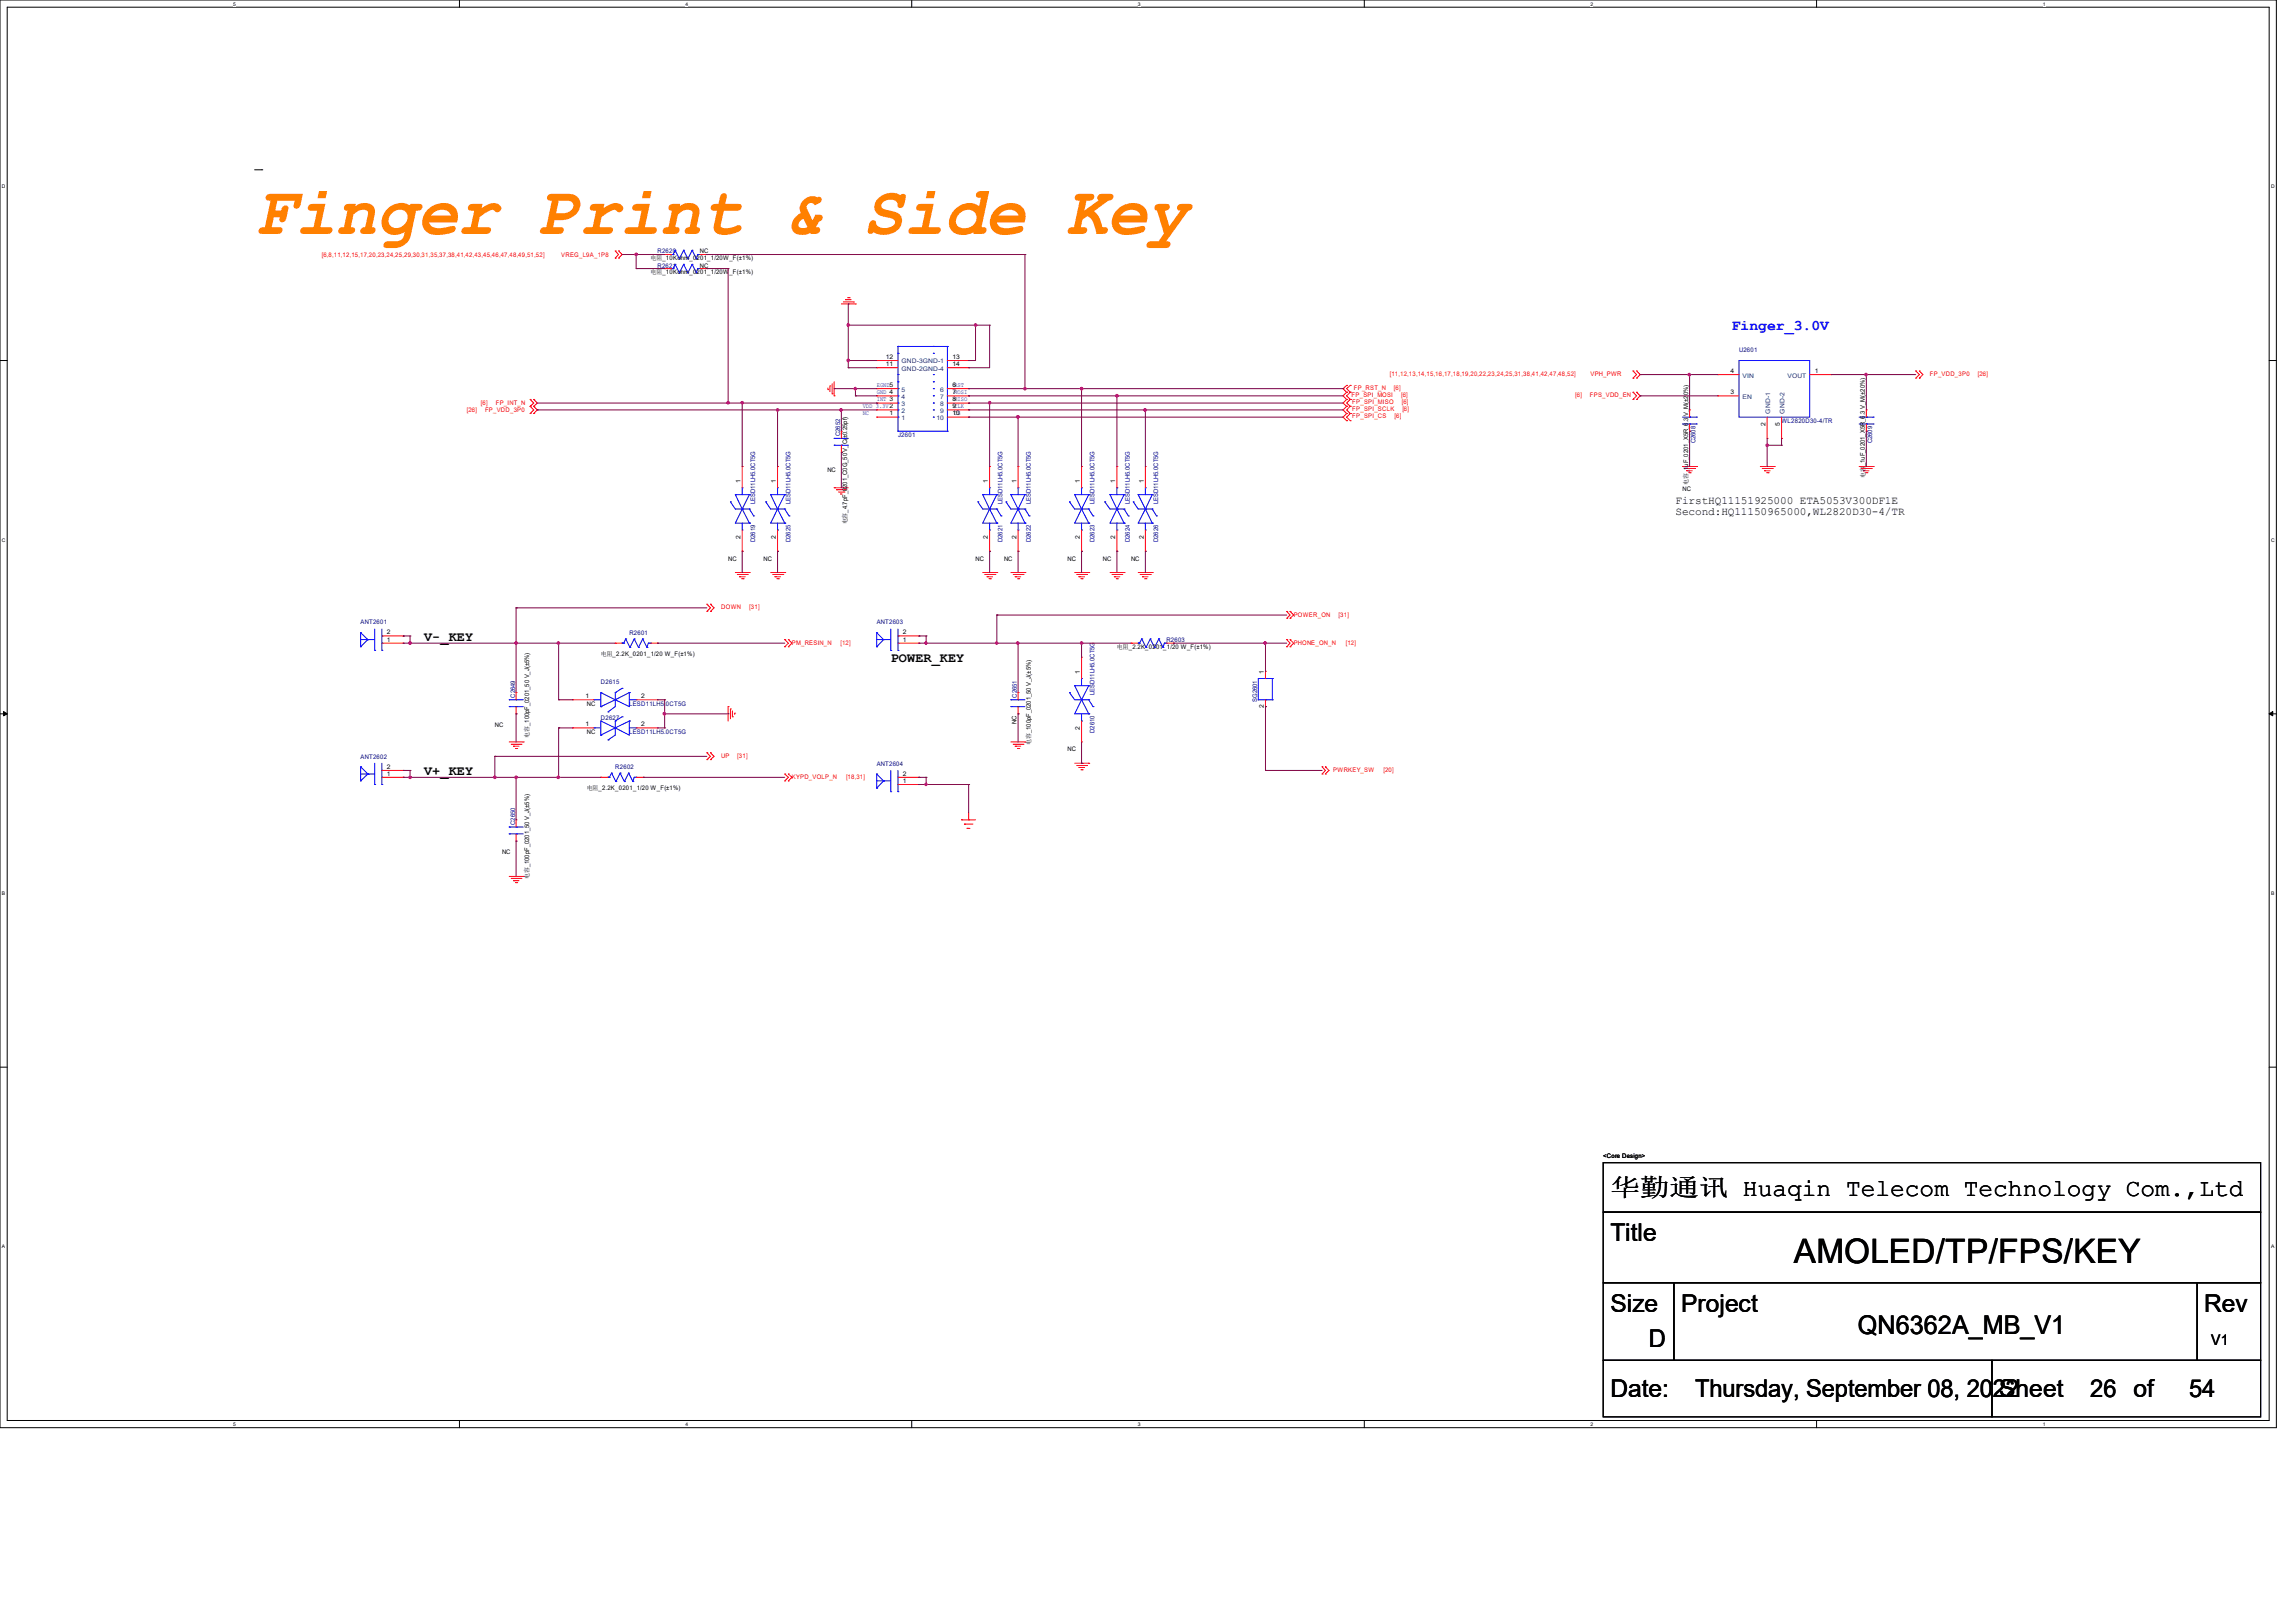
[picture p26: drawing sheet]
<svg xmlns="http://www.w3.org/2000/svg" width="297mm" height="210mm" viewBox="0 0 297 210" stroke-linecap="round" stroke-linejoin="round" font-family="sans-serif">
<defs><g id="words">
<text font-size="8.8" fill="#ff8000" x="32.9" y="30.3">Finger Print &amp; Side Key</text>
<text font-size="4.4" x="232.1" y="163.5">AMOLED/TP/FPS/KEY</text>
<text font-size="3.3" x="240.3" y="172.6">QN6362A_MB_V1</text>
<g font-size="3.2">
<text x="208.3" y="154.8">华勤通讯 Huaqin Telecom Technology Com.,Ltd</text>
<text x="208.3" y="160.6">Title</text>
<text x="208.3" y="169.7">Size</text>
<text x="217.5" y="169.7">Project</text>
<text x="285.1" y="169.7">Rev</text>
<text x="213.3" y="174.3">D</text>
<text x="208.3" y="180.7">Date:</text>
<text x="219.3" y="180.7">Thursday, September 08, 2022</text>
<text x="258.6" y="180.7">Sheet</text>
<text x="270.4" y="180.7">26 of</text>
<text x="283.2" y="180.7">54</text>
</g>
<text font-size="1.9" fill="#00f" x="224" y="42.8">Finger_3.0V</text>
<text font-size="1.9" x="286.1" y="174.1">V1</text>
<g font-size="1.7">
<text x="54.9" y="82.9">V-_KEY</text>
<text x="115.2" y="85.6">POWER_KEY</text>
<text x="54.9" y="100.2">V+_KEY</text>
</g>
<g font-size="1.4">
<text x="216.7" y="65.2">FirstHQ11151925000 ETA5053V300DF1E</text>
<text x="216.7" y="66.6">Second:HQ11150965000,WL2820D30-4/TR</text>
</g>
<g font-size=".8" fill="#f00">
<text x="41.6" y="33.2">[6,8,11,12,15,17,20,23,24,25,29,30,31,35,37,38,41,42,43,45,46,47,48,49,51,52]</text>
<text x="72.6" y="33.2">VREG_L9A_1P8</text>
<text x="60.4" y="53.3">[26]</text>
<text x="62.2" y="52.4">[6]</text>
<text x="62.7" y="53.3">FP_VDD_3P0</text>
<text x="64.1" y="52.4">FP_INT_N</text>
<text x="174.8" y="51.3">FP_SPI_MOSI</text>
<text x="174.9" y="52.2">FP_SPI_MISO</text>
<text x="174.9" y="53.2">FP_SPI_SCLK</text>
<text x="175.1" y="50.4">FP_RST_N</text>
<text x="179.8" y="48.7">[11,12,13,14,15,16,17,18,19,20,22,23,24,25,31,38,41,42,47,48,52]</text>
<text x="180.3" y="50.4">[6]</text>
<text x="181.2" y="51.3">[6]</text>
<text x="181.3" y="52.2">[6]</text>
<text x="181.4" y="53.2">[6]</text>
<text x="203.8" y="51.4">[6]</text>
<text x="205.7" y="51.4">FPS_VDD_EN</text>
<text x="205.8" y="48.7">VPH_PWR</text>
<text x="249.7" y="48.7">FP_VDD_3P0</text>
<text x="255.8" y="48.7">[26]</text>
<text x="174.9" y="54.1">FP_SPI_CS</text>
<text x="180.4" y="54.1">[6]</text>
<text x="93.3" y="78.9">DOWN</text>
<text x="96.9" y="78.9">[31]</text>
<text x="102.5" y="83.4">PM_RESIN_N</text>
<text x="108.7" y="83.4">[12]</text>
<text x="167.4" y="83.4">PHONE_ON_N</text>
<text x="167.4" y="79.8">POWER_ON</text>
<text x="173.2" y="79.8">[31]</text>
<text x="174.1" y="83.4">[12]</text>
<text x="93.3" y="98.1">UP</text>
<text x="95.4" y="98.1">[31]</text>
<text x="102.5" y="100.8">KYPD_VOLP_N</text>
<text x="109.4" y="100.8">[18,31]</text>
<text x="172.5" y="99.9">PWRKEY_SW</text>
<text x="179" y="99.9">[20]</text>
</g>
<g font-size=".8">
<text x="84.2" y="33.7">电阻_10Kohm_0201_1/20W_F(±1%)</text>
<text x="84.2" y="35.5">电阻_10Kohm_0201_1/20W_F(±1%)</text>
<text x="90.5" y="32.8">NC</text>
<text x="90.5" y="34.6">NC</text>
<text x="114.6" y="47.4">11</text>
<text x="114.6" y="46.4">12</text>
<text x="123.2" y="47.4">14</text>
<text x="123.2" y="46.4">13</text>
<text x="115.1" y="53.8">1</text>
<text x="123.2" y="51.9">8MISO</text>
<text x="123.2" y="52.8">9CLK</text>
<text x="123.2" y="51">7MOSI</text>
<text x="123.2" y="50.1">6RST</text>
<text x="123.2" y="53.8">10</text>
<text x="223.9" y="51">3</text>
<text x="223.9" y="48.3">4</text>
<text x="234.8" y="48.3">1</text>
<text x="228.4" y="55.1" transform="rotate(-90 228.4 55.1)">2</text>
<text x="230.2" y="55.1" transform="rotate(-90 230.2 55.1)">5</text>
<text x="95.8" y="62.5" transform="rotate(-90 95.8 62.5)">1</text>
<text x="100.4" y="62.5" transform="rotate(-90 100.4 62.5)">1</text>
<text x="107" y="61.1">NC</text>
<text x="127.8" y="62.5" transform="rotate(-90 127.8 62.5)">1</text>
<text x="131.5" y="62.5" transform="rotate(-90 131.5 62.5)">1</text>
<text x="139.7" y="62.5" transform="rotate(-90 139.7 62.5)">1</text>
<text x="144.3" y="62.5" transform="rotate(-90 144.3 62.5)">1</text>
<text x="147.9" y="62.5" transform="rotate(-90 147.9 62.5)">1</text>
<text x="217.6" y="63.6">NC</text>
<text x="218.4" y="62.7" transform="rotate(-90 218.4 62.7)">电容_1uF_0201_X5R_6.3 V_M(±20%)</text>
<text x="241.3" y="61.8" transform="rotate(-90 241.3 61.8)">电容_1uF_0201_X5R_6.3 V_M(±20%)</text>
<text x="95.8" y="69.7" transform="rotate(-90 95.8 69.7)">2</text>
<text x="100.4" y="69.7" transform="rotate(-90 100.4 69.7)">2</text>
<text x="109.6" y="67.9" transform="rotate(-90 109.6 67.9)">电容_4.7pF_0201_C0G_50 V_C(±0.25pf)</text>
<text x="127.8" y="69.7" transform="rotate(-90 127.8 69.7)">2</text>
<text x="131.5" y="69.7" transform="rotate(-90 131.5 69.7)">2</text>
<text x="139.7" y="69.7" transform="rotate(-90 139.7 69.7)">2</text>
<text x="144.3" y="69.7" transform="rotate(-90 144.3 69.7)">2</text>
<text x="147.9" y="69.7" transform="rotate(-90 147.9 69.7)">2</text>
<text x="94.2" y="72.6">NC</text>
<text x="98.8" y="72.6">NC</text>
<text x="126.2" y="72.6">NC</text>
<text x="129.9" y="72.6">NC</text>
<text x="138.1" y="72.6">NC</text>
<text x="142.7" y="72.6">NC</text>
<text x="146.3" y="72.6">NC</text>
<text x="50" y="83">1</text>
<text x="50" y="82.1">2</text>
<text x="116.8" y="83">1</text>
<text x="116.8" y="82.1">2</text>
<text x="144.5" y="84">电阻_2.2K_0201_1/20 W_F(±1%)</text>
<text x="77.7" y="84.9">电阻_2.2K_0201_1/20 W_F(±1%)</text>
<text x="139.7" y="87.2" transform="rotate(-90 139.7 87.2)">1</text>
<text x="163.5" y="87.2" transform="rotate(-90 163.5 87.2)">1</text>
<text x="64" y="94.1">NC</text>
<text x="68.5" y="95.5" transform="rotate(-90 68.5 95.5)">电容_100pF_0201_50 V_J(±5%)</text>
<text x="75.7" y="90.3">1</text>
<text x="75.7" y="94">1</text>
<text x="75.9" y="91.3">NC</text>
<text x="75.9" y="95">NC</text>
<text x="82.9" y="90.3">2</text>
<text x="82.9" y="94">2</text>
<text x="131.5" y="93.7" transform="rotate(-90 131.5 93.7)">NC</text>
<text x="139.7" y="94.4" transform="rotate(-90 139.7 94.4)">2</text>
<text x="163.5" y="91.7" transform="rotate(-90 163.5 91.7)">2</text>
<text x="50" y="100.4">1</text>
<text x="50" y="99.5">2</text>
<text x="116.8" y="101.3">1</text>
<text x="116.8" y="100.4">2</text>
<text x="133.3" y="96.4" transform="rotate(-90 133.3 96.4)">电容_100pF_0201_50 V_J(±5%)</text>
<text x="138.1" y="97.2">NC</text>
<text x="75.9" y="102.3">电阻_2.2K_0201_1/20 W_F(±1%)</text>
<text x="64.9" y="110.5">NC</text>
<text x="68.5" y="113.7" transform="rotate(-90 68.5 113.7)">电容_100pF_0201_50 V_J(±5%)</text>
<text x="207.4" y="149.8">&lt;Core Design&gt;</text>
</g>
<g font-size=".8" fill="#000080">
<text x="85.1" y="32.8">R2620</text>
<text x="85.1" y="34.6">R2621</text>
<text x="225" y="45.6">U2601</text>
<text x="111.6" y="52.8">VDD 3.3V2</text>
<text x="111.6" y="53.7">NC</text>
<text x="113.4" y="50.1">EGND5</text>
<text x="113.4" y="51">GND 4</text>
<text x="113.4" y="51.9">INT 3</text>
<text x="123.4" y="53.7">CS</text>
<text x="108.7" y="56.4" transform="rotate(-90 108.7 56.4)">C2652</text>
<text x="116.2" y="56.6">J2601</text>
<text x="219.3" y="57.4" transform="rotate(-90 219.3 57.4)">C2608</text>
<text x="230.4" y="54.8">WL2820D30-4/TR</text>
<text x="242.2" y="57.4" transform="rotate(-90 242.2 57.4)">C2609</text>
<text x="97.7" y="65.2" transform="rotate(-90 97.7 65.2)">LESD11LH5.0CT5G</text>
<text x="102.3" y="65.2" transform="rotate(-90 102.3 65.2)">LESD11LH5.0CT5G</text>
<text x="129.7" y="65.2" transform="rotate(-90 129.7 65.2)">LESD11LH5.0CT5G</text>
<text x="133.3" y="65.2" transform="rotate(-90 133.3 65.2)">LESD11LH5.0CT5G</text>
<text x="141.6" y="65.2" transform="rotate(-90 141.6 65.2)">LESD11LH5.0CT5G</text>
<text x="146.2" y="65.2" transform="rotate(-90 146.2 65.2)">LESD11LH5.0CT5G</text>
<text x="149.8" y="65.2" transform="rotate(-90 149.8 65.2)">LESD11LH5.0CT5G</text>
<text x="97.7" y="70.1" transform="rotate(-90 97.7 70.1)">D2619</text>
<text x="102.3" y="70.1" transform="rotate(-90 102.3 70.1)">D2625</text>
<text x="129.7" y="70.1" transform="rotate(-90 129.7 70.1)">D2621</text>
<text x="133.3" y="70.1" transform="rotate(-90 133.3 70.1)">D2622</text>
<text x="141.6" y="70.1" transform="rotate(-90 141.6 70.1)">D2623</text>
<text x="146.2" y="70.1" transform="rotate(-90 146.2 70.1)">D2624</text>
<text x="149.8" y="70.1" transform="rotate(-90 149.8 70.1)">D2626</text>
<text x="46.7" y="80.8">ANT2601</text>
<text x="81.4" y="82.2">R2601</text>
<text x="113.4" y="80.8">ANT2603</text>
<text x="150.9" y="83.1">R2603</text>
<text x="77.7" y="88.6">D2615</text>
<text x="141.6" y="89.9" transform="rotate(-90 141.6 89.9)">LESD11LH5.0CT5G</text>
<text x="66.6" y="90.3" transform="rotate(-90 66.6 90.3)">C2649</text>
<text x="77.7" y="93.1">D2627</text>
<text x="81.4" y="91.3">LESD11LH5.0CT5G</text>
<text x="81.4" y="95">LESD11LH5.0CT5G</text>
<text x="131.5" y="90.3" transform="rotate(-90 131.5 90.3)">C2651</text>
<text x="141.6" y="94.8" transform="rotate(-90 141.6 94.8)">D2610</text>
<text x="162.6" y="90.8" transform="rotate(-90 162.6 90.8)">SG2601</text>
<text x="46.7" y="98.2">ANT2602</text>
<text x="79.6" y="99.5">R2602</text>
<text x="113.4" y="99.1">ANT2604</text>
<text x="66.6" y="106.7" transform="rotate(-90 66.6 106.7)">C2650</text>
</g>
<g font-size=".8" fill="#004080">
<text x="116.6" y="48">GND-2GND-4</text>
<text x="116.6" y="47">GND-3GND-1</text>
<text x="116.6" y="53.4">2</text>
<text x="116.6" y="52.5">3</text>
<text x="116.6" y="51.6">4</text>
<text x="116.6" y="50.7">5</text>
<text x="121.6" y="52.5">8</text>
<text x="121.6" y="53.4">9</text>
<text x="121.6" y="51.6">7</text>
<text x="121.6" y="50.7">6</text>
<text x="225.4" y="51.6">EN</text>
<text x="225.4" y="48.9">VIN</text>
<text x="229" y="53.5" transform="rotate(-90 229 53.5)">GND-1</text>
<text x="230.8" y="53.5" transform="rotate(-90 230.8 53.5)">GND-2</text>
<text x="231.2" y="48.9">VOUT</text>
<text x="116.6" y="54.4">1</text>
<text x="121.2" y="54.4">10</text>
</g>
<g font-size=".6">
<text x="30.2" y=".7">5</text>
<text x="88.7" y=".7">4</text>
<text x="147.2" y=".7">3</text>
<text x="205.7" y=".7">2</text>
<text x="264.2" y=".7">1</text>
<text x=".3" y="24.4">D</text>
<text x="293.8" y="24.4">D</text>
<text x=".3" y="70.1">C</text>
<text x="293.8" y="70.1">C</text>
<text x=".3" y="115.8">B</text>
<text x="293.8" y="115.8">B</text>
<text x=".3" y="161.5">A</text>
<text x="293.8" y="161.5">A</text>
<text x="30.2" y="184.5">5</text>
<text x="88.7" y="184.5">4</text>
<text x="147.2" y="184.5">3</text>
<text x="205.7" y="184.5">2</text>
<text x="264.2" y="184.5">1</text>
</g>
</g></defs>
<path d="M0 0h294.5v184.7h-294.5zM.9 .9h292.6v182.9h-292.6z" fill="none" stroke="#000" stroke-width=".13"/>
<g fill="#fff">
<path d="M30.2 .1h.3v.7h-.3z"/>
<path d="M30.2 183.9h.3v.8h-.3z"/>
</g>
<path d="M59.4 0v.9M59.4 183.8v.9" fill="none" stroke="#000" stroke-width=".13"/>
<g fill="#fff">
<path d="M88.7 .1h.3v.7h-.3z"/>
<path d="M88.7 183.9h.3v.8h-.3z"/>
</g>
<path d="M117.9 0v.9M117.9 183.8v.9" fill="none" stroke="#000" stroke-width=".13"/>
<g fill="#fff">
<path d="M147.2 .1h.3v.7h-.3z"/>
<path d="M147.2 183.9h.3v.8h-.3z"/>
</g>
<path d="M176.5 0v.9M176.5 183.8v.9" fill="none" stroke="#000" stroke-width=".13"/>
<g fill="#fff">
<path d="M205.7 .1h.4v.7h-.4z"/>
<path d="M205.7 183.9h.4v.8h-.4z"/>
</g>
<path d="M235 0v.9M235 183.8v.9" fill="none" stroke="#000" stroke-width=".13"/>
<g fill="#fff">
<path d="M264.2 .1h.4v.7h-.4z"/>
<path d="M264.2 183.9h.4v.8h-.4z"/>
<path d="M.3 23.8h.4v.7h-.4z"/>
<path d="M293.8 23.8h.5v.7h-.5z"/>
<path d="M.3 69.5h.4v.7h-.4z"/>
<path d="M293.8 69.5h.5v.7h-.5z"/>
</g>
<path d="M0 46.7h.9M293.5 46.7h1" fill="none" stroke="#000" stroke-width=".13"/>
<g fill="#fff">
<path d="M.3 115.2h.4v.8h-.4z"/>
<path d="M293.8 115.2h.4v.8h-.4z"/>
</g>
<path d="M0 92.4h.9M293.5 92.4h1" fill="none" stroke="#000" stroke-width=".13"/>
<path d="M.5 92.1l.4 .3-.4 .2zM293.5 92.4l.5-.3v.5z" fill="#000" stroke="#000" stroke-width=".13"/>
<g fill="#fff">
<path d="M.3 161h.3v.7h-.3z"/>
<path d="M293.8 161h.4v.7h-.4z"/>
</g>
<path d="M32.9 22h1M33.9 22h.1M0 138.1h.9M293.5 138.1h1M207.4 156.8h85v9.2h-85zM207.4 150.5h85v6.3h-85zM207.4 166h9.1v10h-9.1zM207.4 176h50.3v7.3h-50.3zM216.5 166h67.7v10h-67.7zM257.7 176h34.7v7.3h-34.7zM284.2 166h8.2v10h-8.2z" fill="none" stroke="#000" stroke-width=".13"/>
<g fill="none" stroke="#f00" stroke-width=".13">
<path d="M79.6 32.5l.4 .4-.4 .5M79.6 32.5h.1M79.6 33.4h.1M80 32.5l.5 .4-.5 .5M80 33.4h.1M80 32.5h.1M86 32.9h.1M86 34.8h.1M86 32.9h.9M86 34.8h.9M90.6 32.9h.8M90.6 34.8h.8"/>
<path d="M91.4 32.9h.1M91.4 34.8h.1M108.8 39.3h1.9M109.1 39.1h1.3M109.4 38.8h.1M109.4 38.8h.7M109.6 38.5h.3M109.9 38.5h.1M110.4 39.1h.1M110.7 39.3h.1M68.6 52.6h.1M68.6 51.7h.1"/>
<path d="M68.6 53.5h.1M68.6 51.7l.4 .5-.4 .4M68.6 52.6l.4 .4-.4 .5M69 51.7l.5 .5-.5 .4M69 52.6l.5 .4-.5 .5M69 51.7h.1M69 52.6h.1M69 53.5h.1M107.1 50.4h.1M107.1 50.2v.2M107.4 50h.1M107.4 50v.7"/>
<path d="M107.7 51h.1M107.7 49.7v1.3M107.9 51.2h.1M107.9 49.4v1.8M108.8 55.8h.1M108.8 58.5h.1M108.8 55.8v.9M108.8 57.6v.9M113.4 51.2h2.8M113.4 54h2.8M113.4 53h2.8M113.4 52.2h2.8"/>
<path d="M113.4 50.3h2.8M113.4 47.6h2.8M113.4 46.7h2.8M113.4 54h.1M113.4 53h.1M113.4 52.2h.1M113.4 51.2h.1M113.4 50.3h.1M113.4 47.6h.1M113.4 46.7h.1M122.6 51.2h2.7M122.6 54h2.7"/>
<path d="M122.6 53h2.7M122.6 52.2h2.7M122.6 50.3h2.7M122.6 47.6h2.7M122.6 46.7h2.7M125.3 52.2h.1M125.3 53h.1M125.3 54h.1M125.3 51.2h.1M125.3 50.3h.1M125.3 47.6h.1M125.3 46.7h.1"/>
<path d="M174.2 49.9h.1M174.2 50.8h.1M174.2 51.7h.1M174.2 52.6h.1M174.2 53.5h.1M174.2 54.4h.1M174.2 49.9l-.5 .4 .5 .5M174.2 50.8l-.5 .4 .5 .5M174.2 51.7l-.5 .5 .5 .4M174.2 52.6l-.5 .4 .5 .5M174.2 53.5l-.5 .5 .5 .4M174.7 49.9l-.5 .4 .5 .5"/>
<path d="M174.7 50.8l-.5 .4 .5 .5M174.7 51.7l-.5 .5 .5 .4M174.7 52.6l-.5 .4 .5 .5M174.7 53.5l-.5 .5 .5 .4M174.7 50.8h.1M174.7 49.9h.1M174.7 51.7h.1M174.7 52.6h.1M174.7 53.5h.1M174.7 54.4h.1M211.2 48h.1M211.2 48.9h.1"/>
<path d="M211.2 50.8h.1M211.2 51.7h.1M211.2 48l.5 .5-.5 .4M211.2 50.8l.5 .4-.5 .5M211.7 48.9h.1M211.7 48h.1M211.7 51.7h.1M211.7 50.8h.1M211.7 48l.5 .5-.5 .4M211.7 50.8l.5 .4-.5 .5M218.6 55.8h.1M218.6 53h.1"/>
<path d="M218.6 53v1M218.6 54.9v.9M222.2 48.5h2.8M222.2 51.2h2.8M222.2 51.2h.1M222.2 48.5h.1M228.6 56.7h.1M228.6 54v2.7M230.5 56.7h.1M230.5 54v2.7M234.1 48.5h2.8M236.9 48.5h.1"/>
<path d="M241.4 55.8h.1M241.4 53h.1M241.4 53v1M241.4 54.9v.9M247.8 48.9h.1M247.8 48h.1M247.8 48l.5 .5-.5 .4M248.3 48.9h.1M248.3 48h.1M248.3 48l.5 .5-.5 .4M91.4 78.2l.5 .5-.5 .4M91.4 79.1h.1"/>
<path d="M91.4 78.2h.1M91.9 79.1h.1M91.9 78.2h.1M91.9 78.2l.5 .5-.5 .4M95.1 74.1h1.8M95.4 74.3h1.3M95.7 74.6h.7M95.7 74.6h.1M95.9 74.9h.2M96 60.4h.1M96 71.3h.1M96 60.4v2.7"/>
<path d="M96 68.6v2.7M96.1 74.9h.1M96.7 74.3h.1M96.9 74.1h.1M99.7 74.1h1.8M99.9 74.3h1.4M100.2 74.6h.1M100.2 74.6h.8M100.5 74.9h.2M100.6 60.4h.1M100.6 71.3h.1M100.6 60.4v2.7"/>
<path d="M100.6 68.6v2.7M100.7 74.9h.1M101.3 74.3h.1M101.5 74.1h.1M107.9 63.1h.1M107.9 63.1h1.8M108.2 63.4h.1M108.2 63.4h1.3M108.5 63.7h.7M108.8 63.9h.1M109.2 63.7h.1M127.1 74.1h1.8"/>
<path d="M127.4 74.3h1.3M127.7 74.6h.7M127.7 74.6h.1M127.9 74.9h.2M128 60.4h.1M128 71.3h.1M128 60.4v2.7M128 68.6v2.7M128.1 74.9h.1M128.7 74.3h.1M128.9 74.1h.1M130.8 74.1h1.8"/>
<path d="M131.1 74.3h1.2M131.3 74.6h.1M131.3 74.6h.7M131.6 74.9h.2M131.7 60.4h.1M131.7 71.3h.1M131.7 60.4v2.7M131.7 68.6v2.7M131.8 74.9h.1M132.3 74.3h.1M132.6 74.1h.1M139 74.1h1.8"/>
<path d="M139.3 74.3h1.2M139.6 74.6h.7M139.6 74.6h.1M139.8 74.9h.2M139.9 60.4h.1M139.9 71.3h.1M139.9 60.4v2.7M139.9 68.6v2.7M140 74.9h.1M140.5 74.3h.1M140.8 74.1h.1M143.6 74.1h1.8"/>
<path d="M143.8 74.3h1.3M144.1 74.6h.1M144.1 74.6h.8M144.4 74.9h.2M144.5 60.4h.1M144.5 71.3h.1M144.5 60.4v2.7M144.5 68.6v2.7M144.6 74.9h.1M145.1 74.3h.1M145.4 74.1h.1M147.2 74.1h1.9"/>
<path d="M147.5 74.3h1.3M147.8 74.6h.7M147.8 74.6h.1M148 74.9h.3M148.2 60.4h.1M148.2 71.3h.1M148.2 60.4v2.7M148.2 68.6v2.7M148.3 74.9h.1M148.8 74.3h.1M149.1 74.1h.1M166.5 79.1h.1"/>
<path d="M166.5 79.1l.4 .5-.4 .4M166.9 79.1l.4 .5-.4 .4M166.9 79.1h.1M217.6 60.4h1.9M217.9 60.6h1.3M218.2 60.9h.1M218.2 60.9h.7M218.5 61.2h.2M218.7 61.2h.1M219.2 60.6h.1M219.5 60.4h.1M227.7 60.4h1.8"/>
<path d="M228 60.6h1.3M228.3 60.9h.1M228.3 60.9h.7M228.5 61.2h.2M228.7 61.2h.1M229.3 60.6h.1M229.5 60.4h.1M240.5 60.4h1.8M240.8 60.6h1.3M241 60.9h.8M241 60.9h.1M241.3 61.2h.2"/>
<path d="M241.5 61.2h.1M242.1 60.6h.1M242.3 60.4h.1M49.4 83.2h2.8M49.4 82.3h2.8M49.4 99.7h2.8M52.2 83.2h.1M52.2 82.3h.1M52.2 99.7h.1M65.9 96h1.8M66.1 96.3h1.3M66.4 96.6h.1"/>
<path d="M66.4 96.6h.7M66.7 96.9h.1M66.8 89.6h.1M66.8 92.4h.1M66.8 89.6v1M66.8 91.4v1M66.8 96.9h.1M67.4 96.3h.1M67.7 96h.1M74.1 90.6h.1M74.1 94.2h.1M74.1 90.6h2.7"/>
<path d="M74.1 94.2h2.7M79.6 83.2h.9M79.6 83.2h.1M82.3 90.6h2.7M82.3 94.2h2.7M84.2 83.2h.8M85 83.2h.1M85 90.6h.1M85 94.2h.1M91.4 97.4l.5 .5-.5 .4M91.4 98.3h.1M91.4 97.4h.1"/>
<path d="M91.9 98.3h.1M91.9 97.4h.1M91.9 97.4l.5 .5-.5 .4M94.2 91.4h.1M94.2 91.4v1.9M94.5 91.7h.1M94.5 91.7v1.3M94.7 92.8h.1M94.7 92v.8M95 92.3h.1M95 92.3v.2M101.5 82.8l.5 .4-.5 .5"/>
<path d="M101.5 83.7h.1M101.5 82.8h.1M102 83.7h.1M102 82.8h.1M102 82.8l.4 .4-.4 .5M116.2 83.2h2.7M116.2 82.3h2.7M118.9 83.2h.1M118.9 82.3h.1M130.8 96h1.8M131.1 96.3h1.2M131.3 96.6h.1"/>
<path d="M131.3 96.6h.7M131.6 96.9h.2M131.7 89.6h.1M131.7 92.4h.1M131.7 89.6v1M131.7 91.4v1M131.8 96.9h.1M132.3 96.3h.1M132.6 96h.1M139 98.8h1.8M139.3 99.1h1.2M139.6 99.3h.7"/>
<path d="M139.6 99.3h.1M139.8 99.6h.2M139.9 85h.1M139.9 96h.1M139.9 85v2.8M139.9 93.3v2.7M140 99.6h.1M140.5 99.1h.1M140.8 98.8h.1M146.3 83.2h.9M146.3 83.2h.1M150.9 83.2h.9"/>
<path d="M151.8 83.2h.1M163.7 91.4h.1M163.7 86.9h.1M163.7 86.9v.9M163.7 90.6v.8M166.5 83.7h.1M166.5 82.8h.1M166.5 80h.1M166.5 82.8l.4 .4-.4 .5M166.9 82.8l.4 .4-.4 .5M166.9 83.7h.1M166.9 82.8h.1"/>
<path d="M166.9 80h.1M171 99.2h.1M171 99.2l.4 .5-.4 .5M171.4 99.2h.1M171.5 99.2l.4 .5-.4 .5M49.4 100.6h2.8M52.2 100.6h.1M65.9 113.4h1.8M66.1 113.7h1.3M66.4 114h.1M66.4 114h.7M66.7 114.2h.1"/>
<path d="M66.8 106.1h.1M66.8 108.8h.1M66.8 106.1v.9M66.8 107.9v.9M66.8 114.2h.1M67.4 113.7h.1M67.7 113.4h.1M77.7 100.6h1M77.7 100.6h.1M82.3 100.6h.9M83.2 100.6h.1M101.5 100.2l.5 .4-.5 .4"/>
<path d="M101.5 101h.1M101.5 100.2h.1M102 101h.1M102 100.2h.1M102 100.2l.4 .4-.4 .4M116.2 100.6h2.7M116.2 101.5h2.7M118.9 101.5h.1M118.9 100.6h.1M124.4 106.1h.1M124.4 106.1h1.8M124.8 106.6h1.1"/>
<path d="M124.8 106.6h.1M125.1 107.2h.4M125.1 107.2h.1M125.3 106.1h.1M125.3 105.2v.9M171 100.2h.1M171.4 100.2h.1"/>
</g>
<g fill="none" stroke="#00f" stroke-width=".13">
<path d="M86.9 32.9h.2M86.9 34.8h.2M86.9 32.9h.1M86.9 34.8h.1M87.1 32.9h.1M87.1 34.8h.1M87.3 32.4l.6 1.1M87.3 34.2l.6 1.1M87.3 32.4h.1M87.3 34.2h.1M87.3 32.4l-.2 .5M87.3 34.2l-.2 .6"/>
<path d="M87.9 33.5h.1M87.9 35.3h.1M88.4 32.4h.1M88.4 34.2h.1M88.4 32.4l-.5 1.1M88.4 34.2l-.5 1.1M88.4 32.4l.6 1.1M88.4 34.2l.6 1.1M89 33.5h.1M89 35.3h.1M89.5 32.4l.6 1.1M89.5 34.2l.6 1.1"/>
<path d="M89.5 32.4h.1M89.5 34.2h.1M89.5 32.4l-.5 1.1M89.5 34.2l-.5 1.1M90.1 33.5h.1M90.1 35.3h.1M90.3 32.9h.3M90.3 34.8h.3M90.3 32.9h.1M90.3 34.8h.1M90.3 32.9l-.2 .6M90.3 34.8l-.2 .5"/>
<path d="M90.6 32.9h.1M90.6 34.8h.1M107.9 56.7h.1M107.9 57.6h.1M107.9 56.7h1.8M107.9 57.6h1.8M108.8 56.7h.1M108.8 57.6h.1M116.2 44.8h6.4M116.2 44.8h.1M116.2 45.7h.1M116.2 48.5h.1"/>
<path d="M116.2 49.4h.1M116.2 50.3h.1M116.2 51.2h.1M116.2 52.2h.1M116.2 53h.1M116.2 54h.1M116.2 55.8h.1M116.2 44.8v11M116.2 55.8h6.4M120.7 44.8h.1M120.7 45.7h.1M120.7 48.5h.1"/>
<path d="M120.7 49.4h.1M120.7 50.3h.1M120.7 51.2h.1M120.7 52.2h.1M120.7 53h.1M120.7 54h.1M122.6 55.8h.1M122.6 44.8h.1M122.6 44.8v11M217.6 54.9h1.9M217.6 54h1.9M218.6 54.9h.1"/>
<path d="M218.6 54h.1M219.5 54.9h.1M219.5 54h.1M225 46.7h9.1v7.3h-9.1zM240.5 54.9h1.8M240.5 54h1.8M241.4 54.9h.1M241.4 54h.1M242.3 54.9h.1M242.3 54h.1M94.5 64.9h.1M94.5 64.9l.6 1h1.8"/>
<path d="M95.1 64h1.8M95.1 64l.9 1.9M95.1 64h.1M96 65.9h.1M96 63.1h.1M96 68.6h.1M96 63.1v.9M96 67.7v.9M96 65.9l.9 1.8M96 65.9l-.9 1.8h1.8M96.9 64h.1M96.9 65.9h.1"/>
<path d="M96.9 67.7h.1M96.9 65.9l.6 .9M96.9 64l-.9 1.9M97.5 66.8h.1M99.1 64.9h.1M99.1 64.9l.6 1h1.8M99.7 64l.9 1.9M99.7 64h.1M99.7 64h1.8M100.6 65.9h.1M100.6 63.1h.1M100.6 68.6h.1"/>
<path d="M100.6 63.1v.9M100.6 67.7v.9M100.6 65.9l.9 1.8M100.6 65.9l-.9 1.8h1.8M101.5 64l-.9 1.9M101.5 64h.1M101.5 65.9h.1M101.5 67.7h.1M101.5 65.9l.6 .9M102.1 66.8h.1M126.5 64.9l.6 1h1.8M126.5 64.9h.1"/>
<path d="M127.1 64h.1M127.1 64h1.8M127.1 64l.9 1.9M128 65.9l-.9 1.8h1.8M128 65.9h.1M128 63.1h.1M128 68.6h.1M128 63.1v.9M128 67.7v.9M128 65.9l.9 1.8M128.9 64h.1M128.9 65.9h.1"/>
<path d="M128.9 67.7h.1M128.9 65.9l.6 .9M128.9 64l-.9 1.9M129.5 66.8h.1M130.1 64.9l.7 1h1.8M130.1 64.9h.1M130.8 64h.1M130.8 64h1.8M130.8 64l.9 1.9M131.7 65.9l-.9 1.8h1.8M131.7 65.9h.1M131.7 63.1h.1"/>
<path d="M131.7 68.6h.1M131.7 63.1v.9M131.7 67.7v.9M131.7 65.9l.9 1.8M132.6 64h.1M132.6 65.9h.1M132.6 67.7h.1M132.6 65.9l.5 .9M132.6 64l-.9 1.9M133.1 66.8h.1M138.3 64.9l.7 1h1.8M138.3 64.9h.1"/>
<path d="M139 64h.1M139 64h1.8M139 64l.9 1.9M139.9 65.9l-.9 1.8h1.8M139.9 65.9h.1M139.9 63.1h.1M139.9 68.6h.1M139.9 63.1v.9M139.9 67.7v.9M139.9 65.9l.9 1.8M140.8 64h.1M140.8 65.9h.1"/>
<path d="M140.8 67.7h.1M140.8 65.9l.6 .9M140.8 64l-.9 1.9M141.4 66.8h.1M142.9 64.9h.1M142.9 64.9l.7 1h1.8M143.6 64l.9 1.9M143.6 64h.1M143.6 64h1.8M144.5 65.9h.1M144.5 63.1h.1M144.5 68.6h.1"/>
<path d="M144.5 63.1v.9M144.5 67.7v.9M144.5 65.9l.9 1.8M144.5 65.9l-.9 1.8h1.8M145.4 64l-.9 1.9M145.4 64h.1M145.4 65.9h.1M145.4 67.7h.1M145.4 65.9l.6 .9M146 66.8h.1M146.6 64.9l.6 1h1.9M146.6 64.9h.1"/>
<path d="M147.2 64h.1M147.2 64h1.9M147.2 64l1 1.9M148.2 65.9l-1 1.8h1.9M148.2 65.9h.1M148.2 63.1h.1M148.2 68.6h.1M148.2 63.1v.9M148.2 67.7v.9M148.2 65.9l.9 1.8M149.1 64h.1M149.1 65.9h.1"/>
<path d="M149.1 67.7h.1M149.1 65.9l.5 .9M149.1 64l-.9 1.9M149.6 66.8h.1M46.7 81.9l.9 .9M46.7 99.2l.9 1M46.7 81.9h.1M46.7 83.7h.1M46.7 99.2h.1M46.7 82.8h1.8M46.7 81.9v1.8M46.7 99.2v1.8"/>
<path d="M47.6 82.8h.1M47.6 82.8l-.9 .9M48.5 84.2h.1M48.5 81.4v2.8M48.5 98.8v2.7M49.4 82.3h.1M49.4 83.2h.1M49.4 84.2h.1M49.4 99.7h.1M49.4 81.4v2.8M49.4 98.8v2.7M65.9 90.6h.1"/>
<path d="M65.9 91.4h.1M65.9 90.6h1.8M65.9 91.4h1.8M66.8 90.6h.1M66.8 91.4h.1M76.8 90.6h.1M76.8 94.2h.1M76.8 90.6h.9M76.8 94.2h.9M77.7 89.6l1.9 1M77.7 93.3l1.9 .9M77.7 91.4h.1"/>
<path d="M77.7 89.6h.1M77.7 95.1h.1M77.7 93.3h.1M77.7 89.6v1.8M77.7 93.3v1.8M78.7 92.1h.1M78.7 95.8h.1M79.6 90.6h.1M79.6 89.6h.1M79.6 94.2h.1M79.6 93.3h.1M79.6 90.6l-1.9 .8"/>
<path d="M79.6 89.6v1.8l-.9 .7M79.6 93.3v1.8l-.9 .7M79.6 94.2l-1.9 .9M80.5 83.2h.1M80.5 89.1h.1M80.5 92.8h.1M80.5 83.2h.2M80.5 89.1l-.9 .5M80.5 92.8l-.9 .5M80.7 83.2h.1M80.9 82.7l.6 1.1M80.9 82.7h.1"/>
<path d="M80.9 82.7l-.2 .5M81.4 89.6h.1M81.4 93.3h.1M81.4 90.6h.9M81.4 89.6v1.8l-1.8-.8M81.4 93.3v1.8l-1.8-.9M81.4 94.2h.9M81.4 89.6l-1.8 1M81.4 93.3l-1.8 .9M81.5 83.8h.1M82 82.7l.6 1.1M82 82.7h.1"/>
<path d="M82 82.7l-.5 1.1M82.3 90.6h.1M82.3 94.2h.1M82.6 83.8h.1M83.1 82.7h.1M83.1 82.7l-.5 1.1M83.1 82.7l.6 1.1M83.7 83.8h.1M83.9 83.2h.3M83.9 83.2h.1M83.9 83.2l-.2 .6M84.2 83.2h.1"/>
<path d="M113.4 81.9l.9 .9M113.4 81.9h.1M113.4 83.7h.1M113.4 81.9v1.8M113.4 82.8h1.8M114.3 82.8h.1M114.3 82.8l-.9 .9M115.2 84.2h.1M115.2 81.4v2.8M115.2 99.7v2.7M116.2 82.3h.1M116.2 83.2h.1"/>
<path d="M116.2 84.2h.1M116.2 81.4v2.8M116.2 99.7v2.7M130.8 90.6h.1M130.8 91.4h.1M130.8 90.6h1.8M130.8 91.4h1.8M131.7 90.6h.1M131.7 91.4h.1M138.3 89.6l.7 1h1.8M138.3 89.6h.1M139 88.7h.1"/>
<path d="M139 88.7h1.8M139 88.7l.9 1.9M139.9 90.6l-.9 1.8h1.8M139.9 90.6h.1M139.9 87.8h.1M139.9 93.3h.1M139.9 87.8v.9M139.9 92.4v.9M139.9 90.6l.9 1.8M140.8 88.7h.1M140.8 90.6h.1M140.8 92.4h.1"/>
<path d="M140.8 90.6l.6 .8M140.8 88.7l-.9 1.9M141.4 91.4h.1M147.2 83.2h.1M147.2 83.2h.2M147.4 83.2h.1M147.7 82.7l.6 1.1M147.7 82.7h.1M147.7 82.7l-.3 .5M148.3 83.8h.1M148.8 82.7l.6 1.1M148.8 82.7h.1"/>
<path d="M148.8 82.7l-.5 1.1M149.4 83.8h.1M149.9 82.7l.6 1.1M149.9 82.7h.1M149.9 82.7l-.5 1.1M150.5 83.8h.1M150.6 83.2h.1M150.6 83.2l-.1 .6M150.6 83.2h.3M150.9 83.2h.1M162.8 87.8h.1M162.8 90.6h.1"/>
<path d="M162.8 87.8v2.8M162.8 87.8h1.8M162.8 90.6h1.8M163.7 90.6h.1M163.7 87.8h.1M164.6 87.8h.1M164.6 90.6h.1M164.6 87.8v2.8M46.7 101h.1M46.7 100.2h1.8M47.6 100.2h.1M47.6 100.2l-.9 .8"/>
<path d="M48.5 101.5h.1M49.4 100.6h.1M49.4 101.5h.1M65.9 107h.1M65.9 107.9h.1M65.9 107h1.8M65.9 107.9h1.8M66.8 107h.1M66.8 107.9h.1M78.7 100.6h.1M78.8 100.6h.1M79.1 100l.6 1.1"/>
<path d="M79.1 100h.1M79.1 100l-.3 .6M79.7 101.1h.1M80.2 100h.1M80.2 100l-.5 1.1M80.2 100l.6 1.1M80.8 101.1h.1M81.3 100l.6 1.1M81.3 100h.1M81.3 100l-.5 1.1M81.9 101.1h.1M82 100.6h.1"/>
<path d="M82 100.6l-.1 .5M82 100.6h.3M82.3 100.6h.1M113.4 100.2l.9 .8M113.4 100.2h.1M113.4 102h.1M113.4 100.2v1.8M113.4 101h1.8M114.3 101h.1M114.3 101l-.9 1M115.2 102.4h.1M116.2 100.6h.1"/>
<path d="M116.2 101.5h.1M116.2 102.4h.1"/>
</g>
<g fill="none" stroke="#800040" stroke-width=".13">
<path d="M80.5 32.9h.1M80.5 32.9h5.5M82.3 32.9h.1M82.3 34.8h.1M82.3 32.9v1.9M82.3 34.8h3.7M91.4 32.9h41.2M91.4 34.8h2.8M91.4 32.9h.1M91.4 34.8h.1M94.2 34.8h.1M94.2 34.8v17.4"/>
<path d="M109.7 39.3h.1M109.7 39.3v8.3M132.6 32.9h.1M132.6 32.9v17.4M69.5 53h.1M69.5 52.2h43.9M69.5 53h43.9M94.2 52.2h.1M96 52.2h.1M96 52.2v8.2M100.6 53h.1M100.6 53v7.4"/>
<path d="M107.9 50.3h5.5M107.9 50.3h.1M108.8 53h.1M108.8 58.5h.1M108.8 53v2.8M108.8 58.5v4.6M109.7 42.1h18.3M109.7 42.1h.1M109.7 46.7h.1M109.7 47.6h.1M109.7 46.7h3.7M109.7 47.6h3.7"/>
<path d="M110.7 51.2h.1M110.7 50.3h.1M110.7 50.3v.9M110.7 51.2h2.7M113.4 52.2h.1M125.3 51.2h48.4M125.3 50.3h48.4M125.3 53h48.4M125.3 52.2h48.4M125.3 54h48.4M125.3 46.7h.1M125.3 47.6h.1"/>
<path d="M125.3 50.3h.1M125.3 51.2h.1M125.3 52.2h.1M125.3 53h.1M125.3 54h.1M126.2 42.1h.1M126.2 42.1v4.6h-.9M128 42.1h.1M128 52.2h.1M128 42.1v5.5h-2.7M128 52.2v8.2M131.7 54h.1"/>
<path d="M131.7 54v6.4M132.6 50.3h.1M139.9 50.3h.1M139.9 50.3v10.1M144.5 51.2h.1M144.5 51.2v9.2M148.2 53h.1M148.2 53v7.4M173.7 50.3h.1M212.2 48.5h10M212.2 48.5h.1M212.2 51.2h.1"/>
<path d="M212.2 51.2h10M218.6 48.5h.1M218.6 55.8h.1M218.6 48.5v4.5M218.6 55.8v4.6M228.6 57.6h.1M228.6 56.7v3.7M228.6 57.6h1.9M230.5 57.6h.1M230.5 56.7v.9M236.9 48.5h10.9M241.4 48.5h.1"/>
<path d="M241.4 55.8h.1M241.4 48.5v4.5M241.4 55.8v4.6M66.8 78.7h.1M66.8 78.7v10.9M66.8 78.7h24.6M96 71.3h.1M96 71.3v2.8M100.6 71.3h.1M100.6 71.3v2.8M128 71.3h.1M128 71.3v2.8"/>
<path d="M128.9 79.6h.1M128.9 79.6v3.6M128.9 79.6h37.6M131.7 71.3h.1M131.7 71.3v2.8M139.9 71.3h.1M139.9 71.3v2.8M144.5 71.3h.1M144.5 71.3v2.8M148.2 71.3h.1M148.2 71.3v2.8M228.6 60.4h.1"/>
<path d="M52.2 83.2h.1M52.2 82.3h.1M52.2 99.7h.1M52.2 83.2h27.4M52.2 82.3h.8M52.2 99.7h.8M53 82.3h.1M53 83.2h.1M53 99.7h.1M53 82.3v.9M53 99.7v.9M64 97.9h.1"/>
<path d="M64 97.9v2.7M64 97.9h27.4M66.8 83.2h.1M66.8 92.4h.1M66.8 92.4v3.6M72.3 90.6h.1M72.3 83.2h.1M72.3 94.2h.1M72.3 83.2v7.4M72.3 94.2v6.4M72.3 90.6h1.8M72.3 94.2h1.8"/>
<path d="M85 83.2h.1M85 90.6h1M85 94.2h1M85 83.2h16.5M86 90.6h.1M86 92.4h.1M86 94.2h.1M86 92.4h8.2M86 90.6v3.6M94.2 92.4h.1M118.9 83.2h.1M118.9 82.3h.1"/>
<path d="M118.9 83.2h27.4M118.9 82.3h.9M119.8 82.3h.1M119.8 83.2h.1M119.8 82.3v.9M128.9 83.2h.1M131.7 83.2h.1M131.7 92.4h.1M131.7 83.2v6.4M131.7 92.4v3.6M139.9 98.8h.1M139.9 83.2h.1"/>
<path d="M139.9 83.2v1.8M139.9 96v2.8M151.8 83.2h.1M151.8 83.2h14.7M163.7 99.7h7.3M163.7 99.7h.1M163.7 83.2h.1M163.7 91.4h.1M163.7 83.2v3.7M163.7 91.4v8.3M52.2 100.6h.1M52.2 100.6h25.5"/>
<path d="M53 100.6h.1M64 100.6h.1M66.8 100.6h.1M66.8 108.8h.1M66.8 100.6v5.5M66.8 108.8v4.6M72.3 100.6h.1M83.2 100.6h.1M83.2 100.6h18.3M118.9 101.5h.1M118.9 100.6h.1M118.9 100.6h.9"/>
<path d="M118.9 101.5h6.4M119.8 100.6h.1M119.8 101.5h.1M119.8 100.6v.9M125.3 101.5h.1M125.3 101.5v3.7"/>
</g>
<g fill="#f0f" stroke="#f0f" stroke-width=".13">
<circle cx="218.5" cy="48.5" r=".17"/>
<circle cx="163.7" cy="83.2" r=".17"/>
<circle cx="139.9" cy="83.2" r=".17"/>
<circle cx="66.8" cy="100.6" r=".17"/>
<circle cx="119.8" cy="101.5" r=".16"/>
<circle cx="119.8" cy="83.2" r=".16"/>
<circle cx="66.8" cy="83.2" r=".17"/>
<circle cx="53" cy="83.2" r=".17"/>
<circle cx="64" cy="100.6" r=".17"/>
<circle cx="53" cy="100.6" r=".17"/>
<circle cx="126.2" cy="42.1" r=".17"/>
<circle cx="109.7" cy="42.1" r=".17"/>
<circle cx="109.7" cy="46.6" r=".17"/>
<circle cx="72.2" cy="83.2" r=".17"/>
<circle cx="72.2" cy="100.6" r=".17"/>
<circle cx="131.7" cy="83.2" r=".17"/>
<circle cx="128.9" cy="83.2" r=".16"/>
<circle cx="110.6" cy="50.3" r=".16"/>
<circle cx="82.3" cy="32.9" r=".17"/>
<circle cx="94.2" cy="52.1" r=".17"/>
<circle cx="132.6" cy="50.3" r=".17"/>
<circle cx="128" cy="52.1" r=".17"/>
<circle cx="144.5" cy="51.2" r=".17"/>
<circle cx="100.6" cy="53" r=".17"/>
<circle cx="108.8" cy="53" r=".17"/>
<circle cx="148.1" cy="53" r=".17"/>
<circle cx="131.7" cy="53.9" r=".17"/>
<circle cx="139.9" cy="50.3" r=".17"/>
<circle cx="96" cy="52.1" r=".17"/>
<circle cx="241.4" cy="48.5" r=".17"/>
<circle cx="228.6" cy="57.6" r=".17"/>
<circle cx="85.9" cy="92.4" r=".17"/>
</g>
<use href="#words"/>
</svg>
